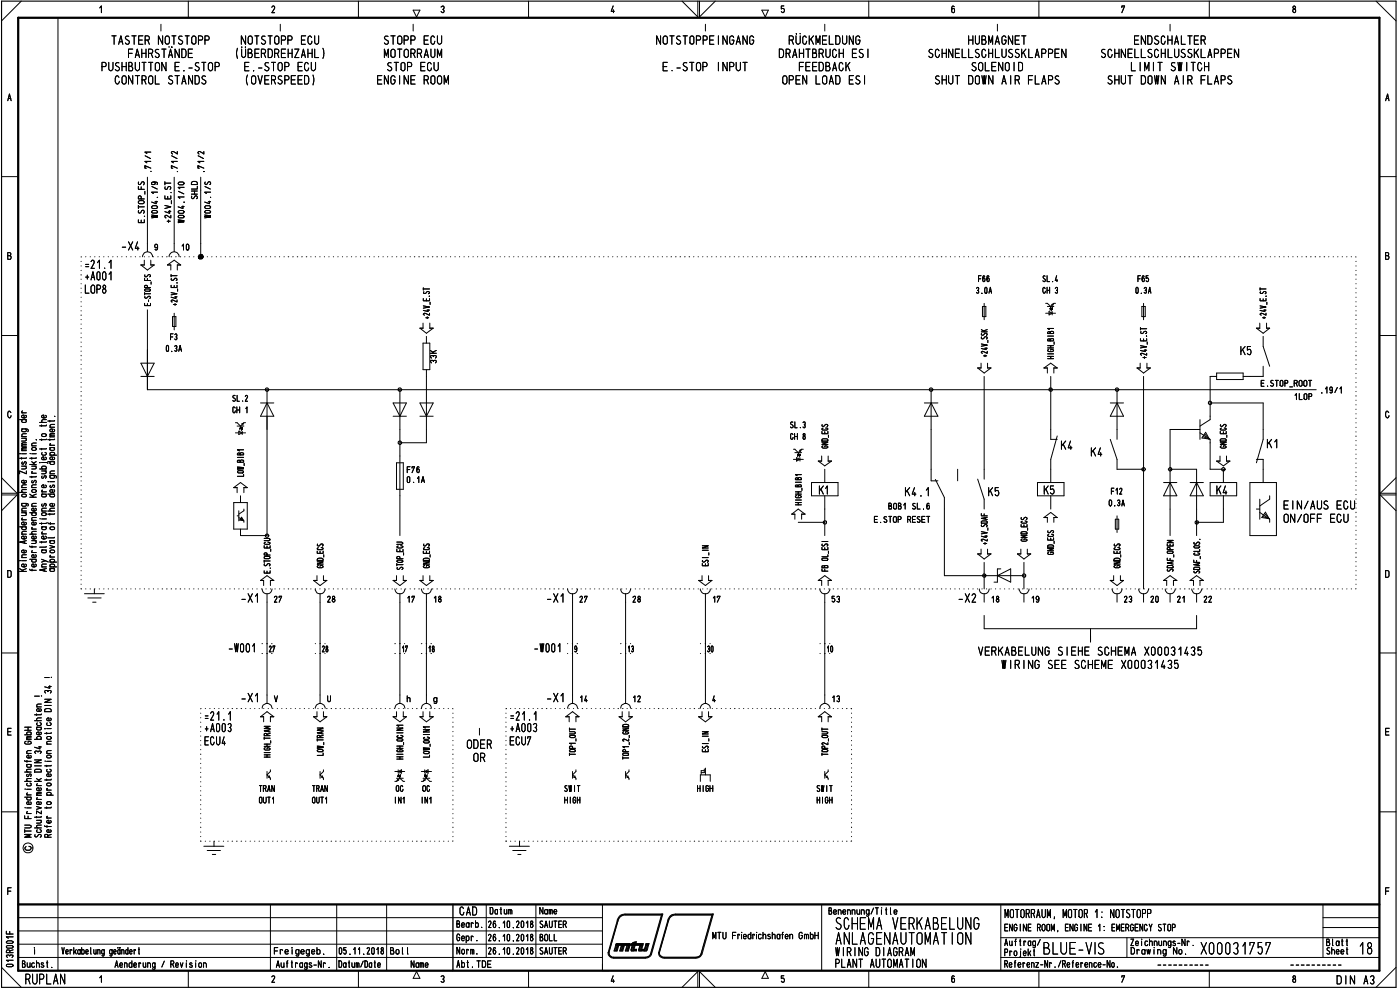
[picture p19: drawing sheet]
<svg xmlns="http://www.w3.org/2000/svg" width="420mm" height="297mm" viewBox="0 0 420 297" stroke-linecap="round" stroke-linejoin="round" font-family="sans-serif">
<defs><g id="words">
<g font-size="6.7">
<text x="69.6" y="142.1">.</text>
<text x="366.3" y="144.9">7</text>
</g>
<g font-size="6">
<text x="203.6" y="5">\/</text>
<text x="25.2" y="178.3">__I_</text>
<text x="73.9" y="179.8">-,</text>
<text x="93.9" y="180.8">,_.;</text>
<text x="305.3" y="180.8">Y19</text>
<text x="333.4" y="180.8">'T)23 Y20 Y21 Y22</text>
<text x="127.1" y="221.6">,</text>
<text x="94.9" y="222.5">e,</text>
<text x="117.6" y="222.5">.z_, &lt;7</text>
<text x="203.6" y="296.1">/\</text>
</g>
<g font-size="4.8">
<text x="33.3" y="13.5">TASTER NOTSTOPP</text>
<text x="38.2" y="17.4">FAHRSTÄNDE</text>
<text x="69.9" y="17.4">(UBERDREHZAHL)</text>
<text x="72.3" y="13.5">NOTSTOPP ECU</text>
<text x="115" y="13.5">STOPP ECU</text>
<text x="115.2" y="17.4">MOTORRAUM</text>
<text x="196.9" y="13.5">NOTSTOPPEINGANG</text>
<text x="233.6" y="17.4">DRAHTBRUCH ESI</text>
<text x="236.6" y="13.5">RUCKMELDUNG</text>
<text x="278.4" y="17.4">SCHNELLSCHLUSSKLAPPEN</text>
<text x="290.4" y="13.5">HUBMAGNET</text>
<text x="330.2" y="17.4">SCHNELLSCHLUSSKLAPPEN</text>
<text x="340.2" y="13.5">ENDSCHALTER</text>
<text x="30.2" y="21.4">PUSHBUTTON E.-STOP</text>
<text x="73.1" y="21.4">E.-STOP ECU</text>
<text x="115.9" y="21.4">STOP ECU</text>
<text x="198.7" y="21.4">E.-STOP INPUT</text>
<text x="239.6" y="21.4">FEEDBACK</text>
<text x="291.3" y="21.4">SOLENOID</text>
<text x="339.3" y="21.4">LIMIT SWITCH</text>
<text x="34.3" y="25.4">CONTROL STANDS</text>
<text x="72.9" y="25.4">(OVERSPEED)</text>
<text x="113" y="25.4">ENGINE ROOM</text>
<text x="234.6" y="25.4">OPEN LOAD ESI</text>
<text x="280.3" y="25.4">SHUT DOWN AIR FLAPS</text>
<text x="332.1" y="25.4">SHUT DOWN AIR FLAPS</text>
<text x="36.2" y="75.2">-X4</text>
<text x="42" y="77.2">(-\</text>
<text x="50.4" y="77.2">r,</text>
<text x="58.5" y="77.9">•</text>
<text x="25.3" y="80.7">=21.1</text>
<text x="25.3" y="84.2">+A001</text>
<text x="25.3" y="88.1">LOP8</text>
<text x="42.7" y="86.4">...</text>
<text x="50.9" y="86.4">„.</text>
<text x="341.8" y="107.7">.</text>
<text x="372.1" y="106.6">K5 \</text>
<text x="128.2" y="109.1">,</text>
<text x="372.3" y="114">1-1</text>
<text x="318.3" y="135">K4</text>
<text x="327.3" y="137">K4</text>
<text x="380.1" y="134.5">K1</text>
<text x="118.9" y="148.4">—</text>
<text x="238.5" y="148.9">=</text>
<text x="271.3" y="148.9">K4.1</text>
<text x="292.6" y="148.9">\K5</text>
<text x="313.1" y="148.9">K5</text>
<text x="364.9" y="148.4">K4</text>
<text x="376.7" y="152.9">&lt;</text>
<text x="385" y="152.9">EIN/AUS ECU</text>
<text x="385.1" y="156.9">ON/OFF ECU</text>
<text x="81" y="164.9">,</text>
<text x="94.8" y="165.1">.</text>
<text x="118.6" y="164.6">.</text>
<text x="314.1" y="167.8">2</text>
<text x="94.8" y="168.3">.</text>
<text x="245.4" y="196.8">.</text>
<text x="248.3" y="196.8">.</text>
<text x="293.5" y="196.8">VERKABELUNG SIEHE SCHEMA X00031435</text>
<text x="300.6" y="200.7">WIRING SEE SCHEME X00031435</text>
<text x="61.2" y="219.7">+A003</text>
<text x="61.2" y="216.2">=21.1</text>
<text x="143.5" y="220.7">1</text>
<text x="152.9" y="219.7">+A003</text>
<text x="152.9" y="216.2">=21.1</text>
<text x="169.7" y="221.5">.</text>
<text x="169.9" y="219.3">,</text>
<text x="140" y="224.7">ODER</text>
<text x="152.8" y="223.7">ECUZ</text>
<text x="185.7" y="226.8">.</text>
<text x="141.9" y="228.7">OR</text>
<text x="137.8" y="274.4">GAD</text>
<text x="146.9" y="274.4">Datum</text>
<text x="161.8" y="274.4">Name</text>
<text x="248.5" y="274.5">Benennung/Title</text>
<text x="301.5" y="275.5">MOTORRAUM, MOTOR 1: NOTSTOPP</text>
<text x="9.9" y="286.4">I</text>
<text x="18.5" y="286.4">Verkabelungeändert</text>
<text x="30.3" y="286.4">g</text>
<text x="82.1" y="286.4">Freigegeb.</text>
<text x="101.4" y="286.4">05.11.2018</text>
<text x="117" y="286.4">Boll</text>
<text x="137" y="286.4">Norm.</text>
<text x="146.3" y="286.4">26.10.2018</text>
<text x="161.8" y="286.4">SAUTER</text>
<text x="250.6" y="286.9">WIKING DIAGRAM</text>
<text x="301.4" y="283.8">Auftrag/</text>
<text x="329.2" y="286.4">S</text>
<text x="339.1" y="286.4">Deich&quot;&quot;s-Nr• X00031757</text>
<text x="6.5" y="290.4">Buchst.</text>
<text x="34.4" y="290.4">Aenderung / Revision</text>
<text x="82.8" y="290.4">Auftrags-Nr.</text>
<text x="101.5" y="290.4">Datum/Date</text>
<text x="123.2" y="290.4">Name</text>
<text x="137" y="290.4">Abt.TDE</text>
<text x="250.4" y="290.4">PLANT AUTOMATION</text>
<text x="301.3" y="290.4">Referenz-Nr./Reference-No.</text>
<text x="7.5" y="295.4">RUPLAN</text>
<text x="401" y="295.4">DIN A3</text>
</g>
<g font-size="3.9">
<text x="48" y="9.5">1</text>
<text x="83.8" y="9.5">1</text>
<text x="123.7" y="9.5">1</text>
<text x="211.4" y="9.5">1</text>
<text x="247.2" y="9.5">1</text>
<text x="299" y="9.5">1</text>
<text x="350.8" y="9.5">1</text>
<text x="42.5" y="47.8">:</text>
<text x="51.2" y="47.8">r.:</text>
<text x="59.1" y="47.8">e.:.'</text>
<text x="41.4" y="55.5">V)</text>
<text x="44.5" y="55.6">. ,</text>
<text x="52.5" y="55.5">.</text>
<text x="46.2" y="75.2">g</text>
<text x="54.3" y="75.2">lo</text>
<text x="42.4" y="87.5">.</text>
<text x="42.7" y="88.6">„</text>
<text x="42.9" y="84.3">,L</text>
<text x="50.7" y="84.3">.„</text>
<text x="52.8" y="87.5">,</text>
<text x="126.2" y="87.2">,</text>
<text x="126.4" y="88.3">-</text>
<text x="126.3" y="94.7">-</text>
<text x="313.6" y="94.7">X</text>
<text x="377.6" y="94.7">2</text>
<text x="51.3" y="99.1">$</text>
<text x="293.8" y="99.7">-</text>
<text x="294.3" y="96.1">$</text>
<text x="341.4" y="99.1">,</text>
<text x="342.2" y="96.1">$</text>
<text x="294" y="106.2">•z</text>
<text x="70.3" y="130.6">-›I-</text>
<text x="70.7" y="136.7">.-</text>
<text x="365.7" y="133.5">0</text>
<text x="70.5" y="142.1">-</text>
<text x="237.7" y="149.5">.</text>
<text x="238" y="146.2">-</text>
<text x="71.9" y="150.7">1</text>
<text x="287.4" y="180.8">-X2`Tj18</text>
<text x="72.1" y="210.7">-X1</text>
<text x="82.2" y="210.7">v</text>
<text x="98.2" y="210.7">u</text>
<text x="117.8" y="211.7">,..., (..</text>
<text x="169.9" y="220.4">.</text>
<text x="185.9" y="218.2">.</text>
<text x="185.9" y="220.4">.</text>
<text x="210.4" y="221.7">-,</text>
<text x="245.7" y="220.4">.</text>
<text x="245.7" y="221.5">.</text>
<text x="245.8" y="219.3">,</text>
<text x="61.2" y="223.7">ECU4</text>
<text x="78.3" y="225.2">.</text>
<text x="118.7" y="225.7">gt</text>
<text x="169.9" y="225.7">.</text>
<text x="170.4" y="224.7">;-_</text>
<text x="186.5" y="222.5">-;</text>
<text x="210.3" y="225.7">,_,,</text>
<text x="245.7" y="225.7">.</text>
<text x="239.6" y="281.9">GmbH</text>
<text x="250.5" y="279">SG-1Id</text>
<text x="267.8" y="279">VRKA31LU\G</text>
<text x="250.7" y="283.5">A\LAG:\AUTOldT 0\</text>
<text x="352" y="286.4">Na.</text>
</g>
<g font-size="3.2">
<text x="44.9" y="84.3">,</text>
<text x="292.8" y="88.1">3.0A</text>
<text x="293.4" y="84.7">F66</text>
<text x="312.7" y="84.7">SL.4</text>
<text x="312.7" y="88.1">CH 3</text>
<text x="340.5" y="88.1">0.3A</text>
<text x="341.2" y="84.7">F65</text>
<text x="43.3" y="91.9">W</text>
<text x="51.2" y="91.9">.</text>
<text x="126.5" y="91.5">,i</text>
<text x="126.9" y="93.6">—</text>
<text x="378" y="90.4">ul</text>
<text x="380" y="91.5">t</text>
<text x="126.4" y="101.9">I</text>
<text x="294" y="101.9">.'</text>
<text x="294.4" y="101.9">''</text>
<text x="49.5" y="105.6">0.3A</text>
<text x="50.9" y="102.1">F3</text>
<text x="293.8" y="104.1">,</text>
<text x="314" y="106.6">=</text>
<text x="341.6" y="104.6">,</text>
<text x="342.1" y="102.4">uit</text>
<text x="378.2" y="116.1">E.STOP_ROOT</text>
<text x="397.4" y="118">19/1</text>
<text x="69.6" y="120.6">SL.2</text>
<text x="69.7" y="124">CH 1</text>
<text x="388.3" y="120.1">1LOP</text>
<text x="236.9" y="128.5">SLA</text>
<text x="237.1" y="132">CH 8</text>
<text x="359.9" y="127.9">r' p,</text>
<text x="246.5" y="135">W</text>
<text x="121.9" y="142">F76</text>
<text x="237.8" y="138.5">-134</text>
<text x="122" y="144.9">0.1A</text>
<text x="333.3" y="148.9">F12</text>
<text x="266.4" y="152.9">13061 SL.6</text>
<text x="294.3" y="154.9">u_</text>
<text x="332.6" y="152">0.3A</text>
<text x="79" y="161.4">0</text>
<text x="262.2" y="156.9">E.STOP RESET</text>
<text x="293.8" y="160.4">,</text>
<text x="294.1" y="160.9">,,,,.</text>
<text x="294.1" y="157.1">ö</text>
<text x="305.6" y="157.1">.</text>
<text x="306.3" y="158.2">u,</text>
<text x="314.2" y="161.5">&lt;-,</text>
<text x="72.1" y="180.8">-KI\JN</text>
<text x="98.2" y="180.8">N</text>
<text x="122" y="180.8">17</text>
<text x="130.2" y="180.8">A</text>
<text x="163.8" y="180.8">-XI</text>
<text x="189.6" y="180.8">28</text>
<text x="213.7" y="180.8">17</text>
<text x="249.3" y="180.8">53</text>
<text x="93.9" y="196.3">.</text>
<text x="96.5" y="195.7">i.8</text>
<text x="120.5" y="195.7">17</text>
<text x="128.4" y="195.7">18</text>
<text x="160.1" y="195.7">-W001 .</text>
<text x="169.6" y="196.3">.</text>
<text x="172.1" y="195.7">9</text>
<text x="172.4" y="196.3">.</text>
<text x="185.4" y="193.3">.</text>
<text x="185.4" y="196.3">.</text>
<text x="188.3" y="195.7">13</text>
<text x="188.5" y="193.3">.</text>
<text x="188.5" y="196.3">.</text>
<text x="209.5" y="196.3">:</text>
<text x="212" y="196.3">3..0</text>
<text x="245.4" y="193.3">.</text>
<text x="248.1" y="195.7">10</text>
<text x="122" y="210.7">h</text>
<text x="129.9" y="210.7">g</text>
<text x="163.8" y="210.7">-X1</text>
<text x="169.5" y="212.7">(-\</text>
<text x="173.8" y="210.7">14</text>
<text x="186.1" y="210.7">X12</text>
<text x="213.6" y="210.7">4</text>
<text x="249.5" y="210.7">13</text>
<text x="77.6" y="237.7">TRAN</text>
<text x="93.6" y="237.7">TRAN</text>
<text x="118.7" y="237.7">00</text>
<text x="126.7" y="237.7">00</text>
<text x="169.2" y="237.7">SWIT</text>
<text x="209.1" y="237.7">HIGH</text>
<text x="244.9" y="237.7">SWIT</text>
<text x="77.6" y="241.1">OUT1</text>
<text x="93.6" y="241.1">OUT1</text>
<text x="118.5" y="241.1">IN1</text>
<text x="126.5" y="241.1">IN1</text>
<text x="169.3" y="241.1">HIGH</text>
<text x="245" y="241.1">HIGH</text>
<text x="62.4" y="254.1">_I__</text>
<text x="153.8" y="254.6">-I--</text>
<text x="136.9" y="278.4">Bearb.</text>
<text x="146.3" y="278.5">26.10.2018</text>
<text x="161.8" y="278.5">SAUTER</text>
<text x="213.8" y="281.9">MTU Friedrichshafen</text>
<text x="301.3" y="279.5">ENGINE ROOM, ENGINE 1: EMERGENCY STOP</text>
<text x="136.9" y="282.4">Gepr.</text>
<text x="146.3" y="282.4">26.10.2018</text>
<text x="161.9" y="282.4">BOLL</text>
<text x="301.2" y="286.9">Projekt</text>
<text x="341" y="286.4">rcwi mg</text>
<text x="397.9" y="283.9">Blatt</text>
<text x="397.9" y="286.4">Sheet</text>
</g>
<g font-size="3.1">
<text x="8" y="171.6" transform="rotate(-90 8 171.6)">Keine Aenderung ohne Zustimmung der</text>
<text x="11" y="171.4" transform="rotate(-90 11 171.4)">federfuehrenden Konstruktion.</text>
<text x="14.1" y="171.6" transform="rotate(-90 14.1 171.6)">Any alterotions are subiect to the</text>
<text x="16.5" y="171.6" transform="rotate(-90 16.5 171.6)">approval of the design department.</text>
<text x="9.5" y="251.4" transform="rotate(-90 9.5 251.4)">MTU Friedrichshafen GmbH</text>
<text x="12.5" y="251.4" transform="rotate(-90 12.5 251.4)">Schutzvermerk DIN 34 beachten</text>
<text x="15.5" y="251.4" transform="rotate(-90 15.5 251.4)">Refer to protection notice DIN 34 I</text>
</g>
<g font-size="2.5">
<text x="41.3" y="59.9">ta.</text>
<text x="41.3" y="57">u.</text>
<text x="45.2" y="58.4">s-</text>
<text x="46.8" y="59.9">• w</text>
<text x="50.6" y="58.3">.</text>
<text x="52.8" y="59.9">.- V)</text>
<text x="53.3" y="58.3">---. =</text>
<text x="57.2" y="55.5">n</text>
<text x="60.8" y="58.3">.-</text>
<text x="61.3" y="55.5">vl</text>
<text x="41.2" y="62.7">I-</text>
<text x="41.3" y="64.2">tn</text>
<text x="41.3" y="61.3">O</text>
<text x="42.6" y="65.5">.</text>
<text x="45.2" y="65.5">e. (NI</text>
<text x="45.2" y="62.7">o</text>
<text x="45.2" y="64.2">o</text>
<text x="45.2" y="61.3">--e-</text>
<text x="49.2" y="64.2">-4-</text>
<text x="51.2" y="61.3">1</text>
<text x="53.2" y="64.2">o</text>
<text x="53.2" y="65.5">o</text>
<text x="53.2" y="62.7">--t</text>
<text x="54.7" y="61.3">.</text>
<text x="61.1" y="65.5">e.</text>
<text x="61.1" y="62.7">o</text>
<text x="61.1" y="64.1">o</text>
<text x="61.2" y="61.3">---1.</text>
<text x="41.4" y="67">W</text>
<text x="49.8" y="67">+</text>
<text x="53.2" y="67">e.</text>
<text x="79.1" y="172.1">ui</text>
<text x="95" y="170.5">o</text>
<text x="118.9" y="168.9">o</text>
<text x="119" y="171">v&gt;</text>
<text x="126.9" y="171.1">cD</text>
<text x="210.6" y="169.9">ui</text>
<text x="246.5" y="168.3">ö</text>
<text x="246.5" y="171.5">E</text>
<text x="297.8" y="176.9">-</text>
<text x="128.2" y="180.8">f</text>
<text x="171.1" y="180.8">--227</text>
<text x="80.5" y="195.7">27</text>
<text x="93.9" y="193.3">.</text>
<text x="79.1" y="227.3">E</text>
<text x="95.1" y="226.8">_t</text>
<text x="118.9" y="227.9">-</text>
<text x="118.9" y="227.9">E</text>
<text x="126.9" y="228">t-,</text>
</g>
<g font-size="1.4">
<text x="43.3" y="58.4">t</text>
<text x="79.1" y="167.2">0 —</text>
<text x="126.9" y="164">tA</text>
<text x="246.5" y="164">t71</text>
<text x="294.3" y="162.5">e,</text>
<text x="120" y="233.2">E1—</text>
</g>
</g></defs>
<g fill="none" stroke="#000" stroke-width=".3">
<path d="M6.4 .3l-5.9 6M17.4 5.3v286M29.9 2.4l.5-.6v2M56.5 .3v5M81.6 2.2l.1-.2a.45 .45 0 0 1 .6-.1 .45 .45 0 0 1 0 .7l-.7 1.2h.8M107.6 .3v5M124 3h2l-1 2.1zM132.4 2.1a.47 .47 0 0 1 .7-.2 .47 .47 0 0 1 0 .7l-.2 .2a.49 .49 0 0 1 .3 .8 .49 .49 0 0 1-.8-.1M158.6 .3v5M184 1.8l-.6 1.6h1M184.1 3v.8M228.6 3h2l-.9 2.1z"/>
<path d="M235.2 1.8h-.7v.9a.56 .56 0 0 1 .9 .3 .56 .56 0 0 1-.7 .6l-.2-.1M260.7 .3v5M286.4 2l-.4-.2-.2 .1-.2 1.4a.47 .47 0 0 0 .6 .5 .47 .47 0 0 0 .3-.8l-.3-.5-.5 .1-.1 .4M311.8 .3v5M336.7 2.3v-.5h.8l-.8 2M362.9 .3v5M388.2 1.9a.72 .72 0 0 0 .6 1.1 .52 .52 0 0 1-.2 .7 .52 .52 0 0 1-.7-.4 .52 .52 0 0 1 .5-.6 .42 .42 0 0 0 .4-.5 .42 .42 0 0 0-.6-.3zM413 .3l6 6M2.3 30.2l.5-2 .5 2M2.5 29.5h.8M415.8 30.2l.6-2 .5 2M416 29.5h.8"/>
<path d="M.5 53h5M414 53h5M2.3 76.7l1 .2v.4l-.2 .5h-.8v-2l.9 .1v.6l-.3 .2M415.8 76.7l1 .2 .1 .4-.3 .5h-.8v-2l.9 .1v.6l-.3 .2M44.2 93v23.9h346.8M.5 100.7h5M128 112.9v4M295.4 112.9v27.9M315.3 112.9v16M343.2 112.9v63.8M363.2 112.9v12M414 100.7h5"/>
<path d="M3.3 123.8a.48 .48 0 0 0-.6-.4 .48 .48 0 0 0-.4 .6v.7l.4 .6h.4l.2-.6M80.1 124.9v35.8h-7.9M120 128.9v7.9M128 128.9v3.9h-8M279.4 128.9v11.9M359.1 128.9h-7.9v11.9h7.9M363.2 132.8v8h4M363.2 120.9h15.9v8M416.8 123.8a.48 .48 0 0 0-.6-.4 .48 .48 0 0 0-.4 .6v.7l.4 .6h.4l.3-.6M.5 148.5h4.6l-4.6 4.7M.5 143.3l4.6 4.7h-4.6M120 148.8v11.9"/>
<path d="M239.6 156.7h7.9M247.5 152.7v8M283.4 152.7v20h12M335.2 140.8h8M351.2 152.7v8M359.1 152.7v8M367.2 152.7v4h-8.1M419 148.5h-4.8l4.8 4.7M419 143.3l-4.8 4.7h4.8M2.3 171.2h.6l.4 .4v1.2l-.4 .4h-.6zM295.4 168.7v8M298.3 174.7h1"/>
<path d="M307.3 168.7v8M415.8 171.2h.6l.5 .4v1.2l-.5 .4h-.6zM.5 195.9h5M295.4 184.7v3.9h63.7v-3.9M327.3 188.6v4M414 195.9h5M2.3 219.5h1M3.3 218.5h-1v2.1h1M10.4 208.9h1.4M415.8 219.5h1M416.9 218.5h-1.1v2.1h1.1M.5 243.6h5"/>
<path d="M414 243.6h5M1.9 279.4v.8h2M2.3 267.4h1M2.9 279.5v.7M3.3 266.4h-1v2M5.5 275.3h175.3M5.5 279.3h175.3M81.2 271.4v19.9M101 271.4v19.9M116 271.4v19.9M145.9 271.4v15.9M160.8 271.4v15.9"/>
<path d="M180.8 271.4v19.9M246.6 271.4v19.9M300.4 271.4v19.8M397 271.4v15.9M397 278.3h17M397 275.3h17M415.8 267.4h1M416.9 266.4h-1.1v2M.5 290.2l5.9 6M1.9 282.6l.4-.3 1.3 .1a.34 .34 0 0 1 .3 .4 .34 .34 0 0 1-.4 .2h-1.3zM2 283.9l1.5-.2a.38 .38 0 0 1 .4 .4 .38 .38 0 0 1-.4 .4h-1.3l-.3-.4zM2.1 289.4l1.4-.1a.38 .38 0 0 1 .4 .4 .38 .38 0 0 1-.4 .4l-1.4-.1-.2-.3z"/>
<path d="M2.2 287.3l-.3-.4a.55 .55 0 0 1 .5-.4 .55 .55 0 0 1 .5 .4 .48 .48 0 0 1 .6-.4 .48 .48 0 0 1 .4 .5l-.3 .3M2.9 285.8v-.4a.52 .52 0 0 0-.5-.4 .52 .52 0 0 0-.5 .4v.4h2M3.9 288.1h-2l.6 .4M3.9 281.1h-2l.6 .4M3.9 285l-1 .3M5.5 287.3h175.3M5.5 283.3h175.3M29.9 293.4l.5-.6v1.9M56.5 291.3v4.9M81.6 293.1a.45 .45 0 0 1 .6-.3 .45 .45 0 0 1 .1 .7l-.7 1.2h.8M107.6 291.3v4.9M125 291.5l1 2h-2z"/>
<path d="M132.4 293a.5 .5 0 0 1 .8 0 .5 .5 0 0 1-.3 .8 .49 .49 0 0 1 .3 .8 .49 .49 0 0 1-.8-.1M158.6 291.3v4.9M184 292.8l-.6 1.6h1M184.1 294v.7M229.7 291.5l.9 2h-2zM235.2 292.8h-.7v.8a.61 .61 0 0 1 .9 .4 .61 .61 0 0 1-.7 .7l-.2-.3M260.7 291.3v4.9M286.4 293l-.3-.2-.3 .1-.2 1.4a.47 .47 0 0 0 .7 .4 .47 .47 0 0 0 .2-.7l-.1-.4-.4-.1-.3 .1-.1 .4M300.4 287.3h113.6M300.4 281.3h113.6M311.8 291.3v4.9M336.7 293.2v-.4h.8l-.8 1.9"/>
<path d="M338.2 281.3v6M362.9 291.3v4.9M388.2 292.9a.72 .72 0 0 0 .6 1v.1a.47 .47 0 0 1-.4 .7 .47 .47 0 0 1-.4-.7v-.1a.69 .69 0 0 0 .6-.4 .69 .69 0 0 0 0-.7zM419 290.2l-6 6"/>
<circle cx="8.4" cy="254.4" r="1.49"/>
</g>
<path d="M.5 .3h418.5v295.9h-418.5z" fill="none" stroke="#000" stroke-width=".34"/>
<path d="M5.5 5.3h408.5v286h-408.5zM5.5 271.4h408.5" fill="none" stroke="#000" stroke-width=".68"/>
<path d="M135.9 271.4v19.9" fill="none" stroke="#000" stroke-width=".42"/>
<path d="M10.4 208.9h1.4M12.5 208.9h.1" fill="none" stroke="#000" stroke-width=".3"/>
<g fill="none" stroke="#000" stroke-width=".3">
<path d="M52.3 53.2v3.9M60.2 53.2v3.9M35.2 77h.1M36.5 77h.1M37.9 77h.1M39.2 77h.1M40.6 77h.1M42.3 79.5l1.9 1.5 2.1-1.5M48.6 77h.2M52.3 73.1v2.4M56.8 77h.1M60.2 73.1v3.9"/>
<path d="M62.2 77h.1M63.5 77h.1M64.9 77h.1M66.3 77h.1M67.6 77h.1M69 77h.1M70.3 77h.1M71.7 77h.1M73 77h.1M74.4 77h.1M75.7 77h.1M77.1 77h.1"/>
<path d="M78.4 77h.1M79.8 77h.1M81.2 77h.1M82.5 77h.1M83.9 77h.1M85.2 77h.1M86.5 77h.2M87.8 77h.2M89.2 77h.2M90.6 77h.1M91.9 77h.2M93.3 77h.1"/>
<path d="M94.6 77h.1M96 77h.1M97.3 77h.1M98.7 77h.1M100 77h.1M101.4 77h.1M102.7 77h.1M104.1 77h.1M105.5 77h.1M106.8 77h.1M108.2 77h.1M109.5 77h.1"/>
<path d="M110.9 77h.1M112.2 77h.1M113.6 77h.1M114.9 77h.1M116.3 77h.1M117.6 77h.1M119 77h.1M120.4 77h.1M121.7 77h.1M123.1 77h.1M124.3 77h.2M125.7 77h.2"/>
<path d="M127 77h.2M128.4 77h.2M129.8 77h.1M131.1 77h.2M132.5 77h.1M133.8 77h.1M135.2 77h.1M136.5 77h.1M137.9 77h.1M139.2 77h.1M140.6 77h.1M141.9 77h.1"/>
<path d="M143.3 77h.1M144.7 77h.1M146 77h.1M147.4 77h.1M148.7 77h.1M150.1 77h.1M151.4 77h.1M152.8 77h.1M154.1 77h.1M155.5 77h.1M156.8 77h.1M158.2 77h.1"/>
<path d="M159.6 77h.1M160.9 77h.1M162.3 77h.1M163.5 77h.2M164.9 77h.2M166.2 77h.2M167.6 77h.2M169 77h.1M170.3 77h.1M171.7 77h.1M173 77h.1M174.4 77h.1"/>
<path d="M175.7 77h.1M177.1 77h.1M178.4 77h.1M179.8 77h.1M181.1 77h.1M182.5 77h.1M183.9 77h.1M185.2 77h.1M186.6 77h.1M187.9 77h.1M189.3 77h.1M190.6 77h.1"/>
<path d="M192 77h.1M193.3 77h.1M194.7 77h.1M196 77h.1M197.4 77h.1M198.8 77h.1M200.1 77h.1M201.4 77h.1M202.7 77h.2M204.1 77h.2M205.4 77h.2M206.8 77h.2"/>
<path d="M208.2 77h.1M209.5 77h.1M210.9 77h.1M212.2 77h.1M213.6 77h.1M214.9 77h.1M216.3 77h.1M217.6 77h.1M219 77h.1M220.3 77h.1M221.7 77h.1M223.1 77h.1"/>
<path d="M224.4 77h.1M225.8 77h.1M227.1 77h.1M228.5 77h.1M229.8 77h.1M231.2 77h.1M232.5 77h.1M233.9 77h.1M235.2 77h.1M236.6 77h.1M238 77h.1M239.2 77h.2"/>
<path d="M240.6 77h.1M241.9 77h.2M243.3 77h.2M244.6 77h.2M246 77h.1M247.4 77h.1M248.7 77h.1M250.1 77h.1M251.4 77h.1M252.8 77h.1M254.1 77h.1M255.5 77h.1"/>
<path d="M256.8 77h.1M258.2 77h.1M259.5 77h.1M260.9 77h.1M262.3 77h.1M263.6 77h.1M265 77h.1M266.3 77h.1M267.7 77h.1M269 77h.1M270.4 77h.1M271.7 77h.1"/>
<path d="M273.1 77h.1M274.4 77h.1M275.8 77h.1M277.1 77h.1M278.4 77h.2M279.8 77h.2M281.1 77h.2M282.5 77h.2M283.8 77h.1M285.2 77h.1M286.6 77h.1M287.9 77h.1"/>
<path d="M289.3 77h.1M290.6 77h.1M292 77h.1M293.3 77h.1M294.7 77h.1M296 77h.1M297.4 77h.1M298.7 77h.1M300.1 77h.1M301.5 77h.1M302.8 77h.1M304.2 77h.1"/>
<path d="M305.5 77h.1M306.9 77h.1M308.2 77h.1M309.6 77h.1M310.9 77h.1M312.3 77h.1M313.6 77h.1M315 77h.1M316.3 77h.1M317.6 77h.2M319 77h.2M320.3 77h.2"/>
<path d="M321.7 77h.2M323 77h.1M324.4 77h.1M325.8 77h.1M327.1 77h.1M328.5 77h.1M329.8 77h.1M331.2 77h.1M332.5 77h.1M333.9 77h.1M335.2 77h.1M336.6 77h.1"/>
<path d="M337.9 77h.1M339.3 77h.1M340.7 77h.1M342 77h.1M343.4 77h.1M344.7 77h.1M346.1 77h.1M347.4 77h.1M348.8 77h.1M350.1 77h.1M351.5 77h.1M352.8 77h.1"/>
<path d="M354.1 77h.2M355.5 77h.1M356.8 77h.2M358.2 77h.2M359.5 77h.2M360.9 77h.1M362.2 77h.1M363.6 77h.1M365 77h.1M366.3 77h.1M367.7 77h.1M369 77h.1"/>
<path d="M370.4 77h.1M371.7 77h.1M373.1 77h.1M374.4 77h.1M375.8 77h.1M377.1 77h.1M378.5 77h.1M379.9 77h.1M381.2 77h.1M382.6 77h.1M383.9 77h.1M385.3 77h.1"/>
<path d="M386.6 77h.1M388 77h.1M389.3 77h.1M390.7 77h.1M392 77h.1M393.3 77h.2M394.7 77h.1M396 77h.2M397.4 77h.2M398.7 77h.1M400.1 77h.1M401.4 77h.1"/>
<path d="M402.8 77h.1M404.2 77h.1M405.5 77h.1M406.9 77l.1 .1M407 78.4v.1M407 79.8h.1M24.3 90.5v.1M24.3 91.9h.1M24.3 93.2v.1M24.3 94.5v.2M24.3 95.8v.1M24.3 97.2v.1"/>
<path d="M24.3 98.6h.1M24.3 99.9v.1M51.3 81v-1.5h-1.1l2.1-1.4 1.9 1.4h-1v1.5M51.8 98v-3h1v3M52.3 94v5M127 96.9v1.6h-1l2 1.5 2-1.5h-1v-1.6M127.8 95.3h.9M128.2 95.1v.5M294.9 95v-3.1h1v3.1M295.4 91v4.9M313.8 91h.5l1 .9 1-.9h.5M342.7 95v-3.1h1v3.1"/>
<path d="M343.2 91v4.9M378.1 96.9v1.6h-1l2 1.5 1.9-1.5h-.9v-1.6M407 81.1v.1M407 82.4v.1M407 83.7v.1M407 85.1v.1M407 86.4v.1M407 87.8v.1M407 89.2h.1M407 90.5v.1M407 91.9h.1M407 93.2v.1"/>
<path d="M407 94.5v.2M407 95.8v.1M407 97.2v.1M407 98.6h.1M407 99.9v.1M24.3 101.3h.1M24.3 102.6v.1M24.3 104v.1M24.3 105.3v.1M24.3 106.6v.2M24.3 107.9v.1M24.3 109.3v.1"/>
<path d="M24.3 110.7h.1M24.3 112v.1M24.3 113.4v.1M24.3 114.7v.1M24.3 116.1v.1M24.3 117.4v.1M24.3 118.7v.2M42.3 112.9h4M42.3 109h4l-2.1 3.9zM44.2 104.9v12M80.1 116.9v12M120 116.9v12"/>
<path d="M127 103v7.9h2v-7.9M128 110.9v2M128 116.9v12M129.2 106h1.7M129.2 105.2l1.1 .8M129.5 107.4l-.3-.4a.49 .49 0 0 1 .4-.3 .49 .49 0 0 1 .5 .3 .43 .43 0 0 1 .5-.3 .43 .43 0 0 1 .3 .4l-.2 .3M130.9 105.2l-1.1 .5M279.4 116.9v12M294.4 109v1.4h-1l2 1.5 2-1.5h-1v-1.4M314.3 111.9v-1.5h-1l2-1.4 2 1.4h-1v1.5M335.2 116.9v14.9M342.2 109v1.4h-1l2 1.5 2-1.5h-1v-1.4"/>
<path d="M363.2 112.9h1.9M373.1 111.9h-8v2h8M379.1 100.9v3.1l1.9 5.9M391 116.9h4M407 101.3h.1M407 102.6v.1M407 104v.1M407 105.3v.1M407 106.6v.2M407 107.9v.1M407 109.3v.1M407 110.7h.1"/>
<path d="M407 112v.1M407 113.4v.1M407 114.7v.1M407 116.1v.1M407 117.4v.1M407 118.7v.2M24.3 120.1h.1M24.3 121.4v.1M24.3 122.8v.1M24.3 124.1v.1M24.3 125.5v.1M24.3 126.8v.1"/>
<path d="M24.3 128.2v.1M24.3 129.5v.1M24.3 130.8v.2M24.3 132.2h.1M24.3 133.5v.1M24.3 134.9v.1M24.3 136.2v.1M24.3 137.6v.1M24.3 138.9v.1M70.7 126.8h.5l1 1 1-1h.5M72.5 127.2l.5-.2-.1 .6M78.2 120.9h4"/>
<path d="M80.1 120.9l2.1 4h-4zM118 120.9h4l-2 4zM118 124.9h4M120 136.8v12M126 120.9h4l-2 4zM126 124.9h4M238.1 134.8h.4l1.1 1 1-1h.5M239.9 135.1l.5-.1-.2 .6M246.6 136.8v1.5h-1l1.9 1.5 2.1-1.5h-1.1v-1.5M246.7 131.8l1.4-.1 .4 .2v.4h-1.8zM246.7 129.5v.6h1.8v-.6M246.8 127.4l-.1 .1a.51 .51 0 0 0 .5 .5 .51 .51 0 0 0 .5-.6 .4 .4 0 0 1 .6 0 .4 .4 0 0 1-.1 .6"/>
<path d="M247 128.4l-.3 .2 .1 .4h1.3l.4-.2-.1-.3-.6-.1M247.5 129.5v.6M248.6 130.6v.6M277.4 120.9h4.1M279.4 120.9l2.1 4h-4.1zM315.3 128.9v2.9h2M317.3 130.8l-2 7v7M333.2 131.8l2 6v3M333.2 120.9h4M335.2 120.9l2 4h-4zM360.1 129.9l3.1 1.9v1M360.1 125.9v5.9"/>
<path d="M361 131l1.9 .7M361.6 130.2l1.3 1.5M361.8 129.7l1.1 2-2.2-.3zM363.2 124.9v1M366.1 136.8v1.5M368.1 136.8v1.5M377.1 137.8h2v7M379.1 128.9v2.9l-2 7.1M407 120.1h.1M407 121.4v.1M407 122.8v.1M407 124.1v.1"/>
<path d="M407 125.5v.1M407 126.8v.1M407 128.2v.1M407 129.5v.1M407 130.8v.2M407 132.2h.1M407 133.5v.1M407 134.9v.1M407 136.2v.1M407 137.6v.1M407 138.9v.1M24.3 140.3v.1"/>
<path d="M24.3 141.6v.1M24.3 142.9v.2M24.3 144.3v.1M24.3 145.6v.1M24.3 147v.1M24.3 148.3v.1M24.3 149.7v.1M24.3 151v.1M24.3 152.4v.1M24.3 153.7v.1M24.3 155v.2M24.3 156.4v.1"/>
<path d="M24.3 157.7v.1M24.3 159.1v.1M70.1 150.8h4.1v7.9h-4.1zM71.2 147.8v-1.5h-1.1l2.1-1.5 2 1.5h-1v1.5M71.2 154.8h.5M71.7 153.2v3.1M71.7 155.3l1.5 1v.4M72.1 155.9l1 .3M72.2 158.7v2M72.3 155.4l.8 .8M72.5 155.2l.6 1-1.2-.2zM73.2 152.7v.5l-1.5 1.1"/>
<path d="M119 146.8v-7.9h2v7.9M238.5 155.8v-1.5h-.9l2-1.6 2 1.6h-1v1.5M238.7 151.5h1.8M239.5 143.6l-.5-.3-.3 .2v.4h1.8v-.5a.59 .59 0 0 0-.7-.1 .59 .59 0 0 0-.3 .6M239.6 150.8v.7M240.5 142.4h-1.8l.5 .3M243.5 144.8h8v4h-8zM245.9 145.8v2.5M246.3 146.7l.8 1.6M247.1 145.8l-1.2 1.5M247.5 140.8v4M247.5 148.8v3.9"/>
<path d="M247.8 146.6l.5-.8v2.5M279.4 140.8v3.5h2.1M280.7 143.8l2.7 5.5v3.4M287.4 140.8v3.5M293.4 143.8l2 6v2.9M295.4 140.8v3M311.4 144.8h7.9v4h-7.9zM314.3 156.7v-1.4h-1l2-1.5 2 1.5h-1v1.4M315.3 148.8v3.9M334.7 155.8h1v2.9h-1zM335.2 154.8v5M349.2 144.8h4"/>
<path d="M351.2 144.8l2 4h-4zM351.2 140.8v11.9M357.2 144.8h3.9M359.1 144.8l2 4h-3.9zM359.1 140.8v11.9M363.2 144.8h7.9v4h-7.9zM367.2 148.8v3.9M375.1 144.8h8v15.9h-8zM378.1 149.8v6M378.1 153.8l2.9 2v.9M378.9 154.9l2 .7M379.5 154.1l1.4 1.5"/>
<path d="M379.8 153.7l1.1 1.9-2.2-.3zM381 148.8v1l-2.9 2M407 140.3v.1M407 141.6v.1M407 142.9v.2M407 144.3v.1M407 145.6v.1M407 147v.1M407 155v.2M407 156.4v.1M407 157.7v.1M407 159.1v.1"/>
<path d="M24.3 160.4v.1M24.3 161.8v.1M24.3 163.2h.1M24.3 164.5v.1M24.3 165.8v.1M24.3 167.1v.2M24.3 168.5v.1M24.3 169.8v.1M24.3 171.2v.1M33.8 176.7h.1M35.2 176.7h.1M36.5 176.7h.1"/>
<path d="M37.9 176.7h.1M39.2 176.7h.1M40.6 176.7h.1M42 176.7h.1M43.3 176.7h.1M44.7 176.7h.1M46 176.7h.1M47.4 176.7h.1M48.6 176.7h.2M50 176.7h.2M51.3 176.7h.2M52.7 176.7h.2"/>
<path d="M54.1 176.7h.1M55.4 176.7h.1M56.8 176.7h.1M58.1 176.7h.1M59.5 176.7h.1M60.8 176.7h.1M62.2 176.7h.1M63.5 176.7h.1M64.9 176.7h.1M66.3 176.7h.1M67.6 176.7h.1M69 176.7h.1"/>
<path d="M70.3 176.7h.1M71.7 176.7h.1M78.7 176.7a1.48 1.48 0 0 0 1.5 1.4 1.48 1.48 0 0 0 1.5-1.4M79.1 175.7v-1.5h-.9l1.9-1.5 2.1 1.5h-1v1.5M79.3 163.7v.7h1.8v-.7M79.3 168.1v.6M79.3 168.3h1.8M79.4 169.2a.46 .46 0 0 0 .3 .6 .46 .46 0 0 0 .5-.6h.2a.37 .37 0 0 1 .6 0 .37 .37 0 0 1-.2 .6M79.8 176.7h.1M80.4 162.6l.7 .3-.2 .3-1.3 .1-.3-.2 .3-.4M81.2 176.7h.1M82.5 176.7h.1"/>
<path d="M83.9 176.7h.1M85.2 176.7h.1M86.5 176.7h.2M87.8 176.7h.2M89.2 176.7h.2M90.6 176.7h.1M91.9 176.7h.2M95.1 172.7v1.5h-1l2 1.5 2-1.5h-1v-1.5M102.7 176.7h.1M104.1 176.7h.1M105.5 176.7h.1M106.8 176.7h.1"/>
<path d="M108.2 176.7h.1M109.5 176.7h.1M110.9 176.7h.1M112.2 176.7h.1M113.6 176.7h.1M114.9 176.7h.1M116.3 176.7h.1M117.6 176.7h.1M118.5 176.7a1.53 1.53 0 0 0 1.5 1.4 1.53 1.53 0 0 0 1.5-1.4M119 172.7v1.5h-1l2 1.5 2-1.5h-1v-1.5M119 176.7h.1M119.2 168.2l1.4-.1 .3 .3-.4 .3h-1l-.4-.3z"/>
<path d="M120 167.6l-.1-.6h-.7l-.1 .6h1.8M120 178.1v2.6M120.4 176.7h.1M121.1 165.9v.6M121.7 176.7h.1M122.4 179.4l.4-.5v1.8M123.1 176.7h.1M124.3 176.7h.2M125.7 176.7h.2M126.4 176.7a1.53 1.53 0 0 0 1.6 1.4 1.53 1.53 0 0 0 1.5-1.4M127 172.7v1.5h-1l2 1.5 2-1.5h-1v-1.5M127 168.6h1.9l-1.9 .6h1.9"/>
<path d="M127 165.4v.6h1.9v-.6M127 176.7h.2M127.2 167.6h1.5l.2 .5h-1.9zM128 165.4v.6M128 178.1v2.6M128.2 164.3l.6 .1v.4l-.2 .1-1.5-.1-.1-.2 .5-.3M128.4 176.7h.2M129.1 166.5v.6M129.8 176.7h.1M131.1 176.7h.2M132.5 176.7h.1M133.8 176.7h.1"/>
<path d="M135.2 176.7h.1M136.5 176.7h.1M137.9 176.7h.1M139.2 176.7h.1M140.6 176.7h.1M141.9 176.7h.1M143.3 176.7h.1M144.7 176.7h.1M146 176.7h.1M147.4 176.7h.1M148.7 176.7h.1M150.1 176.7h.1"/>
<path d="M151.4 176.7h.1M152.8 176.7h.1M154.1 176.7h.1M155.5 176.7h.1M156.8 176.7h.1M158.2 176.7h.1M159.6 176.7h.1M160.9 176.7h.1M162.3 176.7h.1M163.5 176.7h.2M164.9 176.7h.2M166.2 176.7h.2"/>
<path d="M167.6 176.7h.2M169 176.7h.1M170.4 176.7a1.48 1.48 0 0 0 1.5 1.5 1.48 1.48 0 0 0 1.5-1.5M171.7 176.7h.1M171.8 178.1v2.6M173 176.7h.1M174.4 176.7h.1M175.7 176.7h.1M177.1 176.7h.1M178.4 176.7h.1M179.8 176.7h.1M181.1 176.7h.1"/>
<path d="M182.5 176.7h.1M183.9 176.7h.1M185.2 176.7h.1M186.3 176.7a1.53 1.53 0 0 0 1.5 1.4 1.53 1.53 0 0 0 1.6-1.4M186.6 176.7h.1M187.7 178.1v2.6M187.9 176.7h.1M190.6 176.7h.1M192 176.7h.1M193.3 176.7h.1M194.7 176.7h.1M196 176.7h.1"/>
<path d="M197.4 176.7h.1M198.8 176.7h.1M200.1 176.7h.1M201.4 176.7h.1M202.7 176.7h.2M204.1 176.7h.2M205.4 176.7h.2M206.8 176.7h.2M208.2 176.7h.1M209.5 176.7h.1M210.2 176.7a1.48 1.48 0 0 0 1.5 1.4 1.48 1.48 0 0 0 1.4-1.4M210.7 172.7v1.5h-1l2 1.5 2-1.5h-1.1v-1.5"/>
<path d="M210.8 163.7h1.8l-1.8 .7h1.8M210.8 167.3h1.8M210.8 165.1h1.8M210.9 176.7h.1M211.7 178.1v2.6M212.2 176.7h.1M212.7 165.9v.6M213.6 176.7h.1M214.9 176.7h.1M216.3 176.7h.1M217.6 176.7h.1M219 176.7h.1"/>
<path d="M220.3 176.7h.1M221.7 176.7h.1M223.1 176.7h.1M224.4 176.7h.1M225.8 176.7h.1M227.1 176.7h.1M228.5 176.7h.1M229.8 176.7h.1M231.2 176.7h.1M232.5 176.7h.1M233.9 176.7h.1M235.2 176.7h.1"/>
<path d="M236.6 176.7h.1M238 176.7h.1M239.2 176.7h.2M240.6 176.7h.1M241.9 176.7h.2M243.3 176.7h.2M244.6 176.7h.2M246 176.7a1.52 1.52 0 0 0 1.5 1.5 1.52 1.52 0 0 0 1.5-1.5M246.6 175.7v-1.5h-1l1.9-1.5 2.1 1.5h-1.1v1.5M246.7 164.3v.6h1.8v-.6M246.7 162.5h1.8M247.4 176.7h.1"/>
<path d="M247.5 164.3v.6M247.5 178.1v2.6M248.6 165.4v.6M248.7 176.7h.1M250.1 176.7h.1M251.4 176.7h.1M252.8 176.7h.1M254.1 176.7h.1M255.5 176.7h.1M256.8 176.7h.1M258.2 176.7h.1M259.5 176.7h.1"/>
<path d="M260.9 176.7h.1M262.3 176.7h.1M263.6 176.7h.1M265 176.7h.1M266.3 176.7h.1M267.7 176.7h.1M269 176.7h.1M270.4 176.7h.1M271.7 176.7h.1M273.1 176.7h.1M274.4 176.7h.1M275.8 176.7h.1"/>
<path d="M277.1 176.7h.1M278.4 176.7h.2M279.8 176.7h.2M281.1 176.7h.2M282.5 176.7h.2M283.8 176.7h.1M285.2 176.7h.1M286.6 176.7h.1M287.9 176.7h.1M289.3 176.7h.1M290.6 176.7h.1M292 176.7h.1"/>
<path d="M293.3 176.7h.1M293.9 176.7a1.48 1.48 0 0 0 1.5 1.4 1.48 1.48 0 0 0 1.5-1.4M294.4 164.8v1.4h-1l2 1.5 2-1.5h-1v-1.4M294.7 176.7h.1M295.4 172.7h11.9M296 176.7h.1M299.3 172.7l4-2v4zM300.4 170.7h-1.1v4M301.5 176.7h.1M302.8 176.7h.1M306.4 164.8v1.4h-1l1.9 1.5 2-1.5h-1v-1.4M315 176.7h.1"/>
<path d="M316.3 176.7h.1M317.6 176.7h.2M319 176.7h.2M320.3 176.7h.2M321.7 176.7h.2M323 176.7h.1M324.4 176.7h.1M325.8 176.7h.1M327.1 176.7h.1M328.5 176.7h.1M329.8 176.7h.1M331.2 176.7h.1"/>
<path d="M334.2 172.7v1.5h-1l2 1.5 2-1.5h-.9v-1.5M350.1 175.7v-1.5h-.9l2-1.5 2 1.5h-1v1.5M358.2 175.7v-1.5h-1l1.9-1.5 2 1.5h-1v1.5M358.3 170.4l.3-.2h1.1l.3 .2v.5h-1.7zM358.3 168.1v.6h1.7M358.3 164l.2-.3h1.2a.34 .34 0 0 1 .4 .4 .34 .34 0 0 1-.4 .3h-1.1zM358.4 171.4a.39 .39 0 0 0 .3 .5 .39 .39 0 0 0 .4-.4l.3-.1a.37 .37 0 0 1 .5 0 .37 .37 0 0 1-.1 .6M358.4 162.7a.4 .4 0 0 0 .1 .6 .4 .4 0 0 0 .5-.1 .48 .48 0 0 1 .5-.6 .48 .48 0 0 1 .5 .6l-.2 .1M359.1 168.1v.6M359.5 165.9l.5 .2-.1 .4h-1.3l-.3-.2 .3-.4M359.5 169.2v.5M360 169.1l-1.7 .3 1.7 .4"/>
<path d="M360 164.8v.6h-1.7M360.2 167v.6M366.3 176.7h.1M367.7 176.7h.1M369 176.7h.1M370.4 176.7h.1M371.7 176.7h.1M373.1 176.7h.1M374.4 176.7h.1M375.8 176.7h.1M377.1 176.7h.1M378.5 176.7h.1"/>
<path d="M379.9 176.7h.1M381.2 176.7h.1M382.6 176.7h.1M383.9 176.7h.1M385.3 176.7h.1M386.6 176.7h.1M388 176.7h.1M389.3 176.7h.1M390.7 176.7h.1M392 176.7h.1M393.3 176.7h.2M394.7 176.7h.1"/>
<path d="M396 176.7h.2M397.4 176.7h.2M398.7 176.7h.1M400.1 176.7h.1M401.4 176.7h.1M402.8 176.7h.1M404.2 176.7h.1M405.5 176.7h.1M407 176.6l-.1 .1M407 160.4v.1M407 161.8v.1M407 163.2h.1"/>
<path d="M407 164.5v.1M407 165.8v.1M407 167.1v.2M407 168.5v.1M407 169.8v.1M407 171.2v.1M407 172.6h.1M407 173.9v.1M407 175.3h.1M68.8 194.7h.9M70.4 193.1l.3 2.5 .3-2.5 .2 2.5 .3-2.5M72.3 193.4l.3-.3 .4 .3 .1 1.7a.47 .47 0 0 1-.5 .5 .47 .47 0 0 1-.4-.5z"/>
<path d="M74.1 193.2h.5l.3 .4v1.5a.51 .51 0 0 1-.5 .5 .51 .51 0 0 1-.5-.5v-1.5zM75.8 193.9l.5-.8v2.5M78.6 193.1h.2M78.6 196.1h.2M80.1 193.1h.1M80.1 193.1v3M81.5 193.1h.2M118.5 193.1h.2M118.5 196.1h.2M126.4 193.1h.2M126.4 196.1h.2M210.2 193.1h.1"/>
<path d="M211.6 193.1l.1 3M213.1 193.1h.1M327.3 190.7v1.9M12.5 208.9h.1M71 212.6h.2M72.3 212.6h.2M73.7 212.6h.1M75.1 212.6h.1M76.4 212.6h.1M77.8 212.6h.1M78.7 212.5a1.48 1.48 0 0 1 1.5-1.4 1.48 1.48 0 0 1 1.5 1.4M79.1 216.6v-1.5h-.9l1.9-1.6 2.1 1.6h-1v1.5"/>
<path d="M79.1 212.6h.1M79.3 217.9h1.8l-1.8 .7h1.8M80.1 208.5v2.6M80.5 212.6h.1M80.5 219.1v.4M81.1 218.9l-1.8 .4 1.8 .3M81.8 212.6h.1M83.2 212.6h.1M84.5 212.6h.1M85.9 212.6h.1M87.2 212.6h.1M88.6 212.6h.1"/>
<path d="M90 212.6h.1M91.3 212.6h.1M92.7 212.6h.1M94 212.6h.1M94.6 212.5a1.48 1.48 0 0 1 1.5-1.4 1.48 1.48 0 0 1 1.5 1.4M95.1 213.5v1.6h-1l2 1.5 2-1.5h-1v-1.6M95.4 212.6h.1M96.1 208.5v2.6M96.6 212.6h.2M98 212.6h.2M99.4 212.6h.1M100.7 212.6h.2"/>
<path d="M102.1 212.6h.1M103.4 212.6h.1M104.8 212.6h.1M106.1 212.6h.1M107.5 212.6h.1M108.8 212.6h.1M110.2 212.6h.1M111.5 212.6h.1M112.9 212.6h.1M114.3 212.6h.1M115.6 212.6h.1M119 213.5v1.6h-1l2 1.5 2-1.5h-1v-1.6"/>
<path d="M127 213.5v1.6h-1l2 1.5 2-1.5h-1v-1.6M130.4 212.6h.1M131.8 212.6h.1M133.1 212.6h.1M134.5 212.6h.1M135.8 212.6l.1 .1M135.9 214h.1M135.9 215.3v.1M135.9 216.7h.1M135.9 218v.2M135.9 219.5h.1M162.6 212.6h.2"/>
<path d="M164 212.6h.1M165.3 212.6h.1M166.7 212.6h.1M168 212.6h.1M170.8 216.6v-1.5h-1l2-1.6 2 1.6h-1v1.5M171.8 208.5v2.6M176.1 212.6h.1M177.4 212.6h.1M178.8 212.6h.1M180.1 212.6h.1M181.5 212.6h.1M182.8 212.6h.1"/>
<path d="M184.2 212.6h.1M185.5 212.6h.1M186.3 212.5a1.48 1.48 0 0 1 1.5-1.4 1.48 1.48 0 0 1 1.5 1.4M186.7 213.5v1.6h-.9l1.9 1.5 2.1-1.5h-1v-1.6M186.8 212.6h.2M188.2 212.6h.1M189.5 212.6h.1M190.9 212.6h.1M192.2 212.6h.1M193.6 212.6h.1M194.9 212.6h.1M196.3 212.6h.1"/>
<path d="M197.6 212.6h.1M198.9 212.6h.1M200.3 212.6h.1M201.6 212.6h.1M203 212.6h.1M204.3 212.6h.1M205.7 212.6h.1M207.1 212.6h.1M208.3 212.6h.2M209.7 212.6h.1M210.2 212.5a1.48 1.48 0 0 1 1.5-1.4 1.48 1.48 0 0 1 1.4 1.4M210.7 213.5v1.6h-1l2 1.5 2-1.5h-1.1v-1.6"/>
<path d="M211 212.6h.1M211.7 208.5v2.6M212.4 212.6h.1M213.7 212.6h.1M215.1 212.6h.1M216.5 212.6h.1M217.8 212.6h.1M219.2 212.6h.1M220.4 212.6h.2M221.8 212.6h.1M223.1 212.6h.1M224.5 212.6h.1"/>
<path d="M225.8 212.6h.1M227.2 212.6h.1M228.6 212.6h.1M229.9 212.6h.1M231.2 212.6h.2M232.5 212.6h.2M233.9 212.6h.1M235.2 212.6h.1M236.6 212.6h.1M238 212.6h.1M239.3 212.6h.1M240.7 212.6h.1"/>
<path d="M242 212.6h.1M243.3 212.6h.2M244.6 212.6h.1M246 212.6h.1M246.1 212.5a1.48 1.48 0 0 1 1.5-1.4 1.48 1.48 0 0 1 1.4 1.4M246.6 216.6v-1.5h-1l1.9-1.6 2.1 1.6h-1.1v1.5M247.4 212.6h.1M247.5 208.5v2.6M248.7 212.6h.1M250.1 212.6h.1M251.4 212.6h.1M252.8 212.6h.1"/>
<path d="M254 212.6h.2M255.4 212.6l.2 .1M255.6 214h.1M255.6 215.3v.1M255.6 216.7h.1M255.6 218v.2M255.6 219.5h.1M60.2 226.2v.2M60.2 227.7v.1M60.2 229v.1M60.2 230.4v.1M60.2 231.7v.1"/>
<path d="M60.2 233.1v.2M60.2 234.5v.1M60.2 235.9v.1M60.2 237.2v.1M60.2 238.6v.1M60.2 239.9v.2M79.3 221.1v.7M79.3 223.3h1.8M79.3 221.5h1.8M80.1 220.7v-.3a.48 .48 0 0 0-.3-.4 .48 .48 0 0 0-.5 .2v.5h1.8M80.1 223.3v.6M80.1 231.5v2"/>
<path d="M80.8 232.7l.2 .6-.5-.1M81.1 220l-1 .3M81.2 231v.5l-1.1 1 1.1 1v.4M81.2 222.2v.7M96.1 231.5v2M96.7 232.7l.2 .6-.5-.1M97.1 231v.5l-1 1 1 1v.4M118.5 231.5h3M119 233.5h2M119 234.4l1-.9 1 .9M119.3 233.8l-.1 .5 .5-.2M119.5 231.5l1-.5v1z"/>
<path d="M119.5 231v1M126.4 231.5h3.1M127 233.5h2M127 234.4l1-.9 1 .9M127 224.4l1.9 .1-1.9 .2 1.9 .2-1.9 .1M127.2 225.6l1.4-.1 .3 .3-.4 .3h-1l-.5-.3zM127.3 233.8l-.2 .5 .5-.2M127.5 231.5l1-.5v1zM127.5 231v1M127.5 232.6l.1 .1-.1 .3zM127.7 232.2l-.2 .8M128 232.7l.1 .1-.2 .4z"/>
<path d="M128.2 232.3l-.3 .9M135.9 220.8v.1M135.9 222.2h.1M135.9 223.5v.1M135.9 224.9v.1M135.9 226.2v.2M135.9 227.7v.1M135.9 229v.1M135.9 230.4v.1M135.9 231.7v.1M135.9 233.1v.2M135.9 234.5v.1"/>
<path d="M135.9 235.9v.1M135.9 237.2v.1M135.9 238.6v.1M135.9 239.9v.2M151.8 226.2v.2M151.8 227.7v.1M151.8 229v.1M151.8 230.4v.1M151.8 231.7v.1M151.8 233.1v.2M151.8 234.5v.1M151.8 235.9v.1"/>
<path d="M151.8 237.2v.1M151.8 238.6v.1M151.8 239.9v.2M171.8 231.5v2M172.5 232.7l.2 .6-.6-.1M172.8 231v.5l-1 1 1 1v.4M187.7 231.5v2M188.4 232.7l.2 .6-.5-.1M188.7 224h-1.8l.5 .4M188.8 231v.5l-1.1 1 1.1 1v.4M210.2 234.4v-1.9h2.9v1.9M210.9 223.9v.1a.43 .43 0 0 0 .3 .5 .43 .43 0 0 0 .5-.4l.2-.2a.39 .39 0 0 1 .6 0 .39 .39 0 0 1-.2 .6"/>
<path d="M211.4 231.2h-1v1.1M211.4 230.7v1.1h-1M211.7 230.5v2M247.5 224.5l-.1-.6-.7 .1v.5h1.8M247.5 231.5v2M248.2 232.7l.2 .6-.5-.1M248.5 222.8v.6l-1.1-.5a.32 .32 0 0 0-.6 0 .32 .32 0 0 0 .2 .5M248.5 231v.5l-1 1 1 1v.4M248.6 221.7v.6M255.6 220.8v.1M255.6 222.2h.1M255.6 223.5v.1"/>
<path d="M255.6 224.9v.1M255.6 226.2v.2M255.6 227.7v.1M255.6 229v.1M255.6 230.4v.1M255.6 231.7v.1M255.6 233.1v.2M255.6 234.5v.1M255.6 235.9v.1M255.6 237.2v.1M255.6 238.6v.1M255.6 239.9v.2"/>
<path d="M8.7 253.9a.6 .6 0 0 1 .7 .6 .6 .6 0 0 1-.6 .6h-.8l-.4-.3-.1-.5 .3-.3M60.2 241.4v.1M60.2 242.7v.1M60.2 244.1v.1M60.2 245.4v.1M60.2 246.8v.1M60.2 248.2v.1M60.2 249.6v.1M60.2 251h.1M60.2 252.3l.1 .1M61.2 253.9h6M63.7 256.4h1"/>
<path d="M68.4 252.4h.1M69.6 252.4h.2M71 252.4h.2M72.3 252.4h.2M73.7 252.4h.1M75.1 252.4h.1M76.4 252.4h.1M77.8 252.4h.1M79.1 252.4h.1M80.5 252.4h.1M81.8 252.4h.1M83.2 252.4h.1"/>
<path d="M84.5 252.4h.1M85.9 252.4h.1M87.2 252.4h.1M88.6 252.4h.1M90 252.4h.1M91.3 252.4h.1M92.7 252.4h.1M94 252.4h.1M95.4 252.4h.1M96.6 252.4h.2M98 252.4h.2M99.4 252.4h.1"/>
<path d="M100.7 252.4h.2M102.1 252.4h.1M103.4 252.4h.1M104.8 252.4h.1M106.1 252.4h.1M107.5 252.4h.1M108.8 252.4h.1M110.2 252.4h.1M111.5 252.4h.1M112.9 252.4h.1M114.3 252.4h.1M115.6 252.4h.1"/>
<path d="M117 252.4h.1M118.3 252.4h.1M119.7 252.4h.1M121 252.4h.1M122.4 252.4h.1M123.7 252.4h.1M125 252.4h.2M126.4 252.4h.1M127.7 252.4h.2M129.1 252.4h.1M130.4 252.4h.1M131.8 252.4h.1"/>
<path d="M133.1 252.4h.1M134.5 252.4h.1M135.9 252.3l-.1 .1M135.9 241.4v.1M135.9 242.7v.1M135.9 244.1v.1M135.9 245.4v.1M135.9 246.8v.1M135.9 248.2v.1M135.9 249.6v.1M135.9 251h.1M151.8 252.3l.2 .1"/>
<path d="M151.8 241.4v.1M151.8 242.7v.1M151.8 244.1v.1M151.8 245.4v.1M151.8 246.8v.1M151.8 248.2v.1M151.8 249.6v.1M151.8 251h.1M152.9 253.9h6M155.4 256.4h.9M161.3 252.4h.1M162.6 252.4h.2"/>
<path d="M164 252.4h.1M165.3 252.4h.1M166.7 252.4h.1M168 252.4h.1M169.4 252.4h.1M170.7 252.4h.1M172.1 252.4h.1M173.4 252.4h.1M174.7 252.4h.2M176.1 252.4h.1M177.4 252.4h.1M178.8 252.4h.1"/>
<path d="M180.1 252.4h.1M181.5 252.4h.1M182.8 252.4h.1M184.2 252.4h.1M185.5 252.4h.1M186.8 252.4h.2M188.2 252.4h.1M189.5 252.4h.1M190.9 252.4h.1M192.2 252.4h.1M193.6 252.4h.1M194.9 252.4h.1"/>
<path d="M196.3 252.4h.1M197.6 252.4h.1M198.9 252.4h.1M200.3 252.4h.1M201.6 252.4h.1M203 252.4h.1M204.3 252.4h.1M205.7 252.4h.1M207.1 252.4h.1M208.3 252.4h.2M209.7 252.4h.1M211 252.4h.1"/>
<path d="M212.4 252.4h.1M213.7 252.4h.1M215.1 252.4h.1M216.5 252.4h.1M217.8 252.4h.1M219.2 252.4h.1M220.4 252.4h.2M221.8 252.4h.1M223.1 252.4h.1M224.5 252.4h.1M225.8 252.4h.1M227.2 252.4h.1"/>
<path d="M228.6 252.4h.1M229.9 252.4h.1M231.2 252.4h.2M232.5 252.4h.2M233.9 252.4h.1M235.2 252.4h.1M236.6 252.4h.1M238 252.4h.1M239.3 252.4h.1M240.7 252.4h.1M242 252.4h.1M243.3 252.4h.2"/>
<path d="M244.6 252.4h.1M246 252.4h.1M247.4 252.4h.1M248.7 252.4h.1M250.1 252.4h.1M251.4 252.4h.1M252.8 252.4h.1M254 252.4h.2M255.6 252.3l-.2 .1M255.6 241.4v.1M255.6 242.7v.1M255.6 244.1v.1"/>
<path d="M255.6 245.4v.1M255.6 246.8v.1M255.6 248.2v.1M255.6 249.6v.1M255.6 251h.1M187.6 274.5l-1.2 .4-.6 .6-3 10.3M187.6 274.6h10.9M198.6 274.2l-3.4 12.1-.4 .6-1 .3h-10l-.8-.5-.2-1M198.8 274.4h-11.2l-1.3 .4-.8 1.1-2.8 9.9M198.8 274.2l-3.4 12.1-.5 .6-.8 .4h-10.3l-.9-.6-.2-1M202.7 274.5l-1.2 .4-.5 .6-3.1 10.3M202.7 274.6h11"/>
<path d="M213.7 274.2l-3.3 12.1-.5 .6-1 .3h-10l-.7-.5-.3-1M213.9 274.4h-11.2a2.28 2.28 0 0 0-2.2 2l-2.7 9.4M213.9 274.2l-3.5 12.1M180.8 289.3v2h2M182.5 285.8l3-10.4a2.01 2.01 0 0 1 2.1-1.2h11.3l-3.4 12.1a1.74 1.74 0 0 1-1.7 1.1M182.5 285.7a1.57 1.57 0 0 0 1.6 1.7M184.1 287.5h9.7M184.8 283.6h4.3M184.9 283.3l.1-.2h4l.2 .2M184.9 283.3l-.6 2h.9l.5-1.7M184.9 283.3h4.3M184.9 283.4h4.2"/>
<path d="M185 283.5h4.1M185 283.2h4.1M185 283.6l-.6 1.7M185.2 283.6l-.5 1.7M185.4 283.6l-.5 1.7M185.5 283.6l-.5 1.7M186.5 283.6l-.5 1.7h.9l.5-1.7M186.6 283.6l-.5 1.7M186.9 283.6l-.5 1.7M187.1 283.6l-.5 1.7M187.2 283.6l-.5 1.7M188.3 283.6l-.5 1.7"/>
<path d="M188.6 283.6l-.5 1.7M188.8 283.6l-.5 1.7M188.9 283.6l-.5 1.7M189.2 283.3l-.6 2h-.9l.5-1.7M189.4 283.3h3.5M189.4 283.5h3.5M189.4 283.4h3.5M189.5 283.2h3.5M189.9 283.6l-.5 1.6M189.9 283h.9M189.9 282.9h.9M190 282.8h.9"/>
<path d="M190 283.6l-.5 1.7M190.3 284.8h.8l-.1 .5h-1.6l.5-2.5 1.1-.3-.9 2.8M190.3 283.6l-.5 1.7M190.3 284.9h.7M190.3 285h.7M190.3 285.1h.7M190.3 285.2h.7M190.4 282.7h.5M190.5 283.6l-.6 1.7M192.1 283.6l-.4 1.7h2.2M192.2 283.6l-.5 1.6M192.3 283.6l-.5 1.7"/>
<path d="M192.5 285.2h.8M192.6 284.8h.8M192.6 284.9h.8M192.6 285h.7M192.6 285.1h.7M192.6 283.6l-.5 1.7M192.7 283.6l-.5 1.7M192.9 283.6l-.4 1.7M193 283.1h-3.5l-.1 .5h3.5M193.1 283.1l-.2 .5M193.8 283.6h.8M193.8 283.6l-.5 1.7"/>
<path d="M193.8 283.3h.8M193.8 283.5h.8M193.8 283.4h.8M193.8 283.1v.5M193.9 283.1h.9l-.2 .5M193.9 283.2h.9M194 283.6l-.5 1.7M194.3 283.6l-.5 1.7M194.4 283.6l-.5 1.7M194.6 283.6l-.3 1.4-.4 .3M197.7 285.8l3-10.4a2.01 2.01 0 0 1 2-1.2h11.4l-3.4 12.1a1.74 1.74 0 0 1-1.8 1.1M197.7 285.7l.2 1.2 .9 .5h.5"/>
<path d="M197.8 285.7l.3 1 .8 .6h10.4l.7-.4 .5-.6M199.3 287.5h9.6M313.3 284.4h.9a.99 .99 0 0 1 .8 .8 .99 .99 0 0 1-.5 1.1h-1.2v-3.5l1.1 .2a.83 .83 0 0 1-.2 1.4M316 282.8v3.5h1.5M318.4 282.8v2.7a.85 .85 0 0 0 .8 .8 .85 .85 0 0 0 .9-.8v-2.7M321.1 284.6h1.4M322.8 282.8h-1.7v3.5h1.7M323.8 285.1h1.2M325.9 282.8l1 3.5 .7-3.5M347.5 289.6h.9M349.1 289.6h.8M350.7 289.6h.8"/>
<path d="M352.3 289.6h.8M353.9 289.6h.8M355.5 289.6h.7M357.1 289.6h.7M358.6 289.6h.9M360.2 289.6h.8M361.8 289.6h.8M387.4 289.6h.8M389 289.6h.8M390.5 289.6h.9M392.1 289.6h.9M393.7 289.6h.8"/>
<path d="M395.4 289.6h.7M396.9 289.6h.8M398.5 289.6h.7M400.1 289.6h.8M401.7 289.6h.8M408.2 283.9l.8-1.1v3.5M410.6 283a1.1 1.1 0 0 0 .9 1.6 .92 .92 0 0 1 .2 1.1 .92 .92 0 0 1-.9 .5 1.06 1.06 0 0 1-.4-1.1 1.06 1.06 0 0 1 .9-.8 .72 .72 0 0 0 .3-1 .72 .72 0 0 0-1-.3z"/>
</g>
<g fill="none" stroke="#000" stroke-width=".34">
<circle cx="80.1" cy="116.9" r=".51"/>
<circle cx="120" cy="116.9" r=".52"/>
<circle cx="279.4" cy="116.9" r=".52"/>
<circle cx="315.3" cy="116.9" r=".52"/>
<circle cx="335.2" cy="116.9" r=".51"/>
<circle cx="120" cy="132.8" r=".49"/>
<circle cx="363.1" cy="120.9" r=".49"/>
<circle cx="247.5" cy="156.8" r=".49"/>
<circle cx="343.2" cy="140.9" r=".51"/>
<circle cx="351.2" cy="140.8" r=".49"/>
<circle cx="359.1" cy="156.8" r=".49"/>
<circle cx="295.4" cy="172.7" r=".49"/>
<circle cx="307.3" cy="172.7" r=".49"/>
</g>
<path d="M358.3 170.4l.3-.2h1.1l.3 .2v.5h-1.7zM358.3 168.1v.6h1.7M358.3 164l.2-.3h1.2a.34 .34 0 0 1 .4 .4 .34 .34 0 0 1-.4 .3h-1.1zM358.4 171.4a.39 .39 0 0 0 .3 .5 .39 .39 0 0 0 .4-.4l.3-.1a.37 .37 0 0 1 .5 0 .37 .37 0 0 1-.1 .6M358.4 162.7a.4 .4 0 0 0 .1 .6 .4 .4 0 0 0 .5-.1 .48 .48 0 0 1 .5-.6 .48 .48 0 0 1 .5 .6l-.2 .1M359.1 168.1v.6M359.5 165.9l.5 .2-.1 .4h-1.3l-.3-.2 .3-.4M359.5 169.2v.5M360.1 161.9h.1M360 169.1l-1.7 .3 1.7 .4M360 164.8v.6h-1.7M360.2 167v.6" fill="none" stroke="#000" stroke-width=".3"/>
<g fill="none" stroke="#000" stroke-width=".3">
<path d="M59.2 55.9v.8h-1.8M61.5 56l1.6 .7M49.5 61.6l1.8 .5-1.8 .5M51.3 82.4v.7M52.8 89v.6l-1.5-.4M53.1 90v.6l-1.1-.5a.32 .32 0 0 0-.5 0 .32 .32 0 0 0 .2 .5M315.2 99.7l-.5-.2-.3 .2v.4h1.8v-.5a.59 .59 0 0 0-.7-.2 .59 .59 0 0 0-.3 .7M316.2 98.6h-1.8l.5 .3M378.2 86.4v.6M378.2 86.7h1.7M314.4 107.6h1.8M314.4 103.7h1.8"/>
<path d="M314.4 100.8h1.8M315.2 101.9l-.6-.2-.2 .6h1.8v-.5l-.8-.1-.2 .2v.4M315.3 103.7v.7M315.3 106.9v.7M316.4 102.6v.7M342.3 103.7l1.8 .4-1.8 .3M343.4 105.1h.7M72.1 138.3l-.7-.2-.2 .6h1.9v-.5l-.5-.2-.5 .2v.5M366.2 129.5v.6h1.8v-.6M367.2 129.5v.6M296.5 158.4v.7M306.5 159.7l1.6-.1 .1 .6h-1.7z"/>
<path d="M306.5 155.3a.46 .46 0 0 0 .4 .6 .46 .46 0 0 0 .5-.5l.2-.1a.37 .37 0 0 1 .5 0 .37 .37 0 0 1-.1 .6M295.6 162.8v.5M306.5 160.6h1.7l-1.7 .7h1.7M306.8 161.7l-.3 .2 .3 .5h1l.4-.3-.5-.4h-.4v.3M316.4 162.4v.7M334.3 168.6h1.9l-1.9 .6h1.9M334.3 165.4v.6h1.9v-.6M334.5 167.6h1.4l.3 .5h-1.9zM334.5 163.2a.42 .42 0 0 0 .2 .7 .42 .42 0 0 0 .5-.4l.1-.2a.43 .43 0 0 1 .6-.1 .43 .43 0 0 1 .1 .6h-.2M334.7 169.7l-.4 .2 .4 .4h1l.5-.2-.5-.4h-.5v.2M335.2 165.4v.6M335.5 164.3h.4l.2 .5-.4 .1-1.3-.1-.1-.2 .4-.3"/>
<path d="M336.3 166.5v.6M350.3 169.8l1.4-.1 .4 .2v.4h-1.8zM350.3 167.5v.6h1.8M350.3 165.5l1.4-.1a.35 .35 0 0 1 .4 .3 .35 .35 0 0 1-.4 .3h-1.1l-.3-.1zM350.3 163.2v.6h1.8v-.6M350.3 162.1h1.8l-1.8 .7h1.8M350.4 170.9h-.1a.47 .47 0 0 0 .5 .5 .47 .47 0 0 0 .4-.5 .4 .4 0 0 1 .6-.1 .4 .4 0 0 1 0 .6M351.2 164.9v-.3a.48 .48 0 0 0-.4-.4 .48 .48 0 0 0-.5 .2v.5h1.8M351.2 163.2v.6M351.2 167.6v.5M351.5 168.7v.5M352.1 168.6l-1.8 .3 1.8 .3"/>
<path d="M352.3 166.5v.6M360.1 161.9h.1"/>
</g>
<path d="M43.9 50.5h-.4v-.8l1.8 .8M45.3 51.5h.1M45.3 48.4h-1.8l.6 .5" fill="none" stroke="#000" stroke-width=".3"/>
<g fill="none" stroke="#000" stroke-width=".3">
<path d="M43.9 50.5h-.4v-.8l1.8 .8M44.2 57.1v16M45.3 51.5h.1M45.3 48.4h-1.8l.6 .5M51.9 50.5h-.5v-.8l1.8 .8M52.3 57.1v16M53.2 51.5h.1M59.8 50.5h-.4v-.8l1.8 .8M60.2 57.1v16M61.2 51.5h.1M80.1 180.7v12.4M80.1 196.1v12.4"/>
<path d="M96.1 180.7v12.4M96.1 196.1v12.4M120 180.7v12.4M120 196.1v12.4M128 180.7v12.4M128 196.1v12.4M171.8 180.7v12.4M171.8 196.1v12.4M187.7 180.7v12.4M187.7 196.1v12.4M211.7 180.7v12.4M211.7 196.1v12.4"/>
<path d="M247.5 180.7v12.4M247.5 196.1v12.4"/>
</g>
<use href="#words"/>
</svg>
